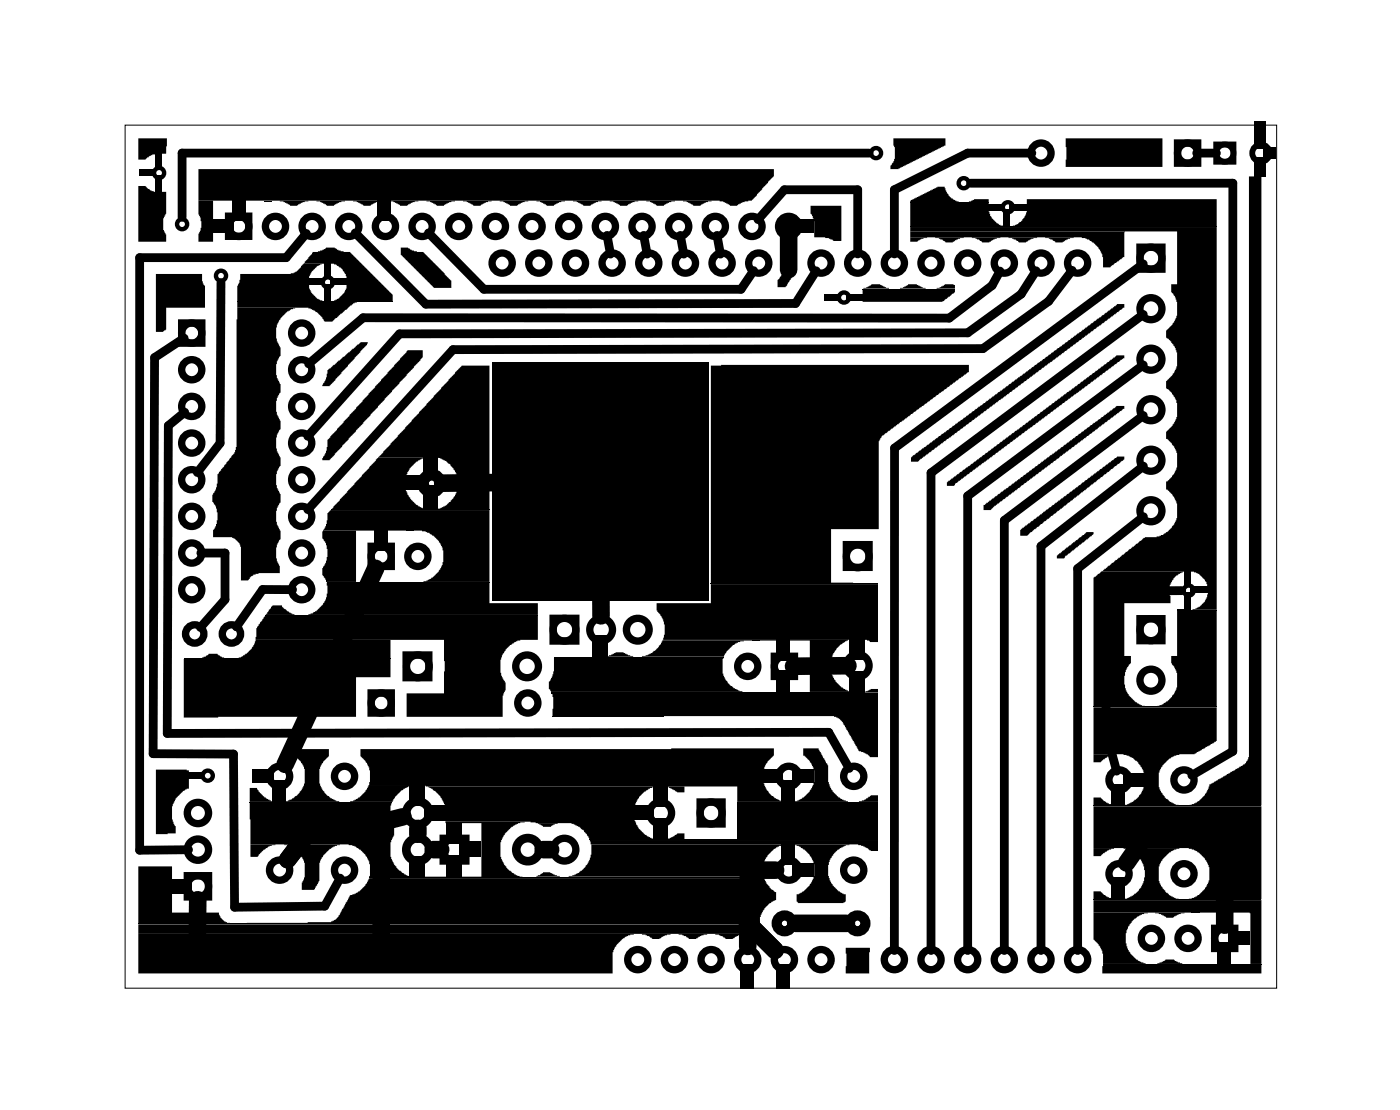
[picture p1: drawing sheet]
<svg xmlns="http://www.w3.org/2000/svg" width="97mm" height="77mm" viewBox="0 0 97 77" stroke-linecap="round" stroke-linejoin="round" font-family="sans-serif">
<g fill="none" stroke="#000" stroke-width=".07">
<path d="M8.7 8.7h79.8v59.8h-79.8zM63.1 14h5.4M63.1 15.7h21.2M16.4 20.9h10.8M22.9 35.3h11M59.8 20h6.4M12.7 45.6h14.4M17.3 55.6h9.9M18.4 42.6h18.9M22.6 40.3h11.3M38.2 48h20.9M38.2 48h22.6"/>
<path d="M38.3 49.6h7.7M38.4 45.5h11.7M40.9 58.2h19.9M49.3 40.4h11.5M51.1 55.6h9.7M75.8 49h8.5M75.8 55.8h11.6M81.6 42.3h2.7M9.6 64h43.1M25.6 60.8h27.4M36.9 60.8h16M75.8 62.3h11.6"/>
<path d="M76.4 66.8h11"/>
</g>
<g fill="#000">
<path d="M9.6 9.6h2l-.1 1.1h-.7l-.5 .1-.2 .3h-.5zM9.6 12.9h.5l.1 .2 .5 .2h.8v1.5l-.2 .3v.8l.2 .3v.5h-1.9zM9.6 11.7h1.2v.5h-1.2zM10.8 10.5h.4v1.3h-.4zM10.8 12.1h.4v1.2h-.4zM10.8 19h3.2v.5l.2 .3v1.5h-2.7v1.5l-.2 .2h-.5zM13.7 11.7h39.9v.5l-.4 .4v.1l-1.1 1.2-.7 .1-.3 .3h-.5l-.5-.3-.2-.1h-36.2zM13.7 13.9h1.1v2.8h-1.1v-.5l.3-.4-.1-.7-.2-.2zM14.7 15.2h1.5v.9h-1.5zM16.1 13.8h.9v1.5h-.9zM18.3 13.9l.5 .1zM19.4 13.9l2 .1h-.4l-.4 .3h-.5l-.4-.3z"/>
<path d="M16.6 19h3.6l.4-.2 .4-.5h1.3l-.3 .1-.4 .4-.2 .3v.9l.2 .3 .4 .4 .3 .2h-5.9v-1.1l.2-.2zM21.3 19.3h1.2v.5h-1.2zM21.9 13.9l2 .1h-.4l-.4 .3h-.5l-.1-.2zM22.4 18.2h.5v1.1h-.5zM22.4 19.7h.5v1.2h-.5zM21.7 17.5l.6-.1 .3-.2h.6l.4 .2 .7 .1 2.9 2.9v.5h-4.1l.4-.2 .4-.4 .1-.3v-1l-.4-.5-.5-.2h-2zM22.8 19.3h1.2v.5h-1.2zM24.5 13.9l1.9 .1h-.4l-.3 .3h-.5l-.5-.3zM26.2 13.8h.9v1.5h-.9zM27 13.9l2 .1h-.4l-.4 .3h-.5l-.4-.3zM27.8 17.2h.5l.4 .2 .6 .1 2 1.9v.5h-1.2l-2.3-2.2zM29.5 13.9l2 .1h-.4l-.3 .3h-.5l-.3-.2z"/>
<path d="M32.1 13.9l2 .1h-.4l-.4 .3h-.5l-.4-.3zM34.6 13.9l2 .1h-.4l-.4 .3h-.5v-.1zM37.2 13.9l1.9 .1h-.4l-.3 .3h-.5l-.5-.3zM39.7 13.9l2 .1h-.4l-.4 .3h-.5l-.3-.3zM42.2 13.9l2 .1h-.4l-.3 .3h-.5l-.3-.2zM44.8 13.9l2 .1h-.4l-.4 .3h-.5l-.2-.2zM47.3 13.9l2 .1h-.4l-.4 .3h-.5l-.3-.3zM54.3 17.5h.9v1.3l-.8 1.1h-.5v-.5l.2-.3 .2-.4zM54.9 15.2h1.5v.9h-1.5zM56.2 14.3h2.1v2.4h-.6v-.1l-.5-.2h-.8v-1.1l-.1-.3-.1-.2zM59.8 19.9h.2l.4-.2h.6l.6 .3zM61.9 9.6h3.6v.5l-3.2 1.6h-.6v-.2l.3-.5z"/>
<path d="M62.4 19.9h.2l.3-.2h.6l.6 .3zM63.1 14.1h5.4v.6l.1 .3 .5 .5 .4 .2h-6.4zM63.1 15.7h21.2v26.5h-1.7l.5-.2 .3-.2 .3-.6v-.6l-.1-.3-.5-.5-.4-.2h-6.4l1-.8 .3-.2 .2-.2h.1l.1-.2h.1l.2-.2 .3-.1 .1-.2h.1l.2-.2h.1l.1-.2 .9-.1 .8-.3 .5-.5 .2-.5-.1-1.2-.2-.4-.4-.4h-.1v-.5h.1l.3-.3 .4-.7-.1-1.2-.3-.5-.3-.3h-.1v-.5l.5-.4 .3-.6-.1-1.2-.3-.5-.4-.3v-.5l.5-.4 .3-.6v-1l-.1-.3-.3-.4-.4-.3v-.5l.5-.4 .3-.6v-1l-.2-.4-.2-.2v-.6h.4v-3.7h-18.5zM63.1 16h14.9l-.1 1.8-.7 .4-.3 .3h-.5v-.7l-.3-.6-.6-.6-.5-.2h-11.9zM63.1 16.4l1.1 .1h-.4l-.2 .2h-.5zM64.8 16.4l2 .1h-.4l-.4 .3h-.5l-.2-.2zM63.1 13.9l1.9-1h.5l.2 .6 .4 .4 .3 .1h-3.3zM64.9 19.9h.2l.4-.2h.7v.3zM67.3 16.4l2 .1h-.4l-.3 .3h-.5l-.2-.2zM67.1 14h.2l.2-.2h1v.2zM68.4 14.1h1.2v.5h-1.2zM69.5 14.5h.5v1.2h-.5z"/>
<path d="M69.9 16.4l2 .1h-.4l-.4 .3h-.5l-.2-.2zM69.9 14.1h1.3v.5h-1.3zM71.2 13.8h13.1v1.9h-14.1l.5-.3 .3-.3 .2-.4zM72.4 16.4l2 .1h-.4l-.4 .3h-.5l-.2-.2zM73.8 9.6h6.8v2h-6.8zM86.5 12.2h.9v43.6h-5l.5-.2 .6-.5 .3-.5v-.3l.3-.1 .3-.2 1.8-1 .3-.5zM86.9 8.4h.8v1.9h-.8zM86.9 10.9h.8v1.3h-.8zM87.6 10.2h.8v.8h-.8zM16.4 20.9l8.3 .1h-.1l-.3 .2-1.3 1.1h-.5l-.2-.3-.3-.4-.6-.3h-5zM16.4 21.3h4.1l-.6 .3-.5 .4-.3 .7v.8l.3 .6v.6h-.1l-.2 .5v.8l.3 .6v.6l-.1 .1-.2 .5v.7l.3 .6v.7h-.1l-.2 .5v.8l.3 .6v.6h-.1l-.2 .6v.7l.3 .6v.6l-.1 .1-.2 .5v.8l.3 .6v.6h-.1l-.2 .5v.8l.3 .5v.5h-1.5l-.5 .2-.2 .3h-.5v-2.3l-.1-.3-.5-.4h-1.3v-.5l.2-.2 .1-.4v-.6l-.1-.4-.3-.3v-.5l.3-.5 .1-.9 .8-1 .1-.3 .2-.2 .2-.4zM22.4 36.8h2.3v3.5h-2.1l-.1-.2-.2-.2v-.5l.3-.6 .1-.8-.1-.4-.3-.3z"/>
<path d="M22.7 35.5l.2-.2h11v5h-4.6l.8-.4 .4-.4 .2-.6v-1l-.3-.4-.3-.4-.3-.2-.6-.1h-6.8l.2-.5zM22.7 25.6l2.3-1.9h.5l-.1 .2-.4 .4v.1l-.4 .4v.1l-.5 .4v.1l-1.3 1.4h-.5l.3-.7zM25.9 36.7h1v1.5h-1zM26.1 31.8l.1-.1h3.2l-.6 .3-.4 .4-.3 .9v.7l.3 .6 .4 .4 .6 .3h-6.4l.1-.2 .5-.4v-.1l.5-.5v-.1l1.9-2.1zM28 33h1.7v.9h-1.7zM28.2 36.8h.5zM28.2 24.3h1.1v.5l-3.1 3.3v.1l-.5 .5v.1l-.5 .4v.1l-.5 .5v.1l-.5 .5v.1l-.5 .4v.1l-.5 .4v.1l-.4 .4h-.5v-.2l.3-.5 .1-.7 2.8-3.1v-.1l.5-.4 .4-.6 .5-.4v-.1l.4-.4 .4-.6 .5-.4zM29.3 31.6h1v1.7h-1zM29.3 33.6h1v1.7h-1zM31.5 25.8l.5-.5h1.9v10h-3.5l.5-.3 .2-.2h.1v-.1l.3-.3 .2-.6v-.6l-.2-.6-.3-.5-.7-.4h-4.3l.9-.9v-.1l.5-.4v-.1l.5-.5v-.1l.4-.4v-.1l.5-.5v-.1l.5-.4v-.1l.6-.5v-.1l.5-.4v-.1l.5-.5v-.1l.4-.4zM34.1 25.1h15v16.5h-15zM49.3 25.3h17.8v.5l-.6 .4-1.1 .9-.3 .1-1.1 .9-.3 .1-1.1 .9-.2 .1-.9 .8-.4 .2-.1 .2-.1 .2v6.1h-3.3v3.7h1.5h-9.8z"/>
<path d="M57.1 20.4h1.2v.4h-1.2zM58.6 20.4h1.2v.4h-1.2zM59.8 20h6.4v.3l-.9 .6h-5.5zM73.3 38.4l1.7-1.3h.1l.2-.2h.5v.1l-.2 .2h-.1l-1.3 1.1-.4 .2-.1 .2h-.5zM75.8 40h.1l.4-.4h5.7l-.6 .4-.3 .5v1.3h-3.2v3.6h.5v.6l-.2 .1-.2 .5-.1 .8 .3 .8 .5 .4 .6 .4h-3.5zM65.7 33.4l3.1-2.3 1.5-1.2 .3-.1 3.3-2.6 .3-.1 3.2-2.5h.5v.2l-.2 .1-3 2.3-.2 .1-3 2.3-.2 .1-3 2.3-1.1 .7-.1 .2-.9 .6-.1 .2h-.5zM68.2 35l.9-.6 .5-.5 .2-.1 3-2.3 .2-.1 2.8-2.1 .2-.1 .5-.5 .7-.4 .2-.2h.5v.2l-1.7 1.2-.2 .3-2.5 1.8-.2 .2-2.5 1.8-.2 .2-.3 .2-1.3 1h-.1l-.2 .3h-.5zM63.2 31.6l1.8-1.2 .3-.3 .2-.1 .9-.8 .3-.1 1.1-.9 .3-.1 1.1-.9 .2-.1 1.1-1 .3-.1 1.1-.9 .3-.1 1.1-.9 .2-.1 1.2-.9 .2-.1 1.1-.9 .3-.1 1.1-.9h.5v.2l-1.5 1.1-.1 .1-.3 .1-3.1 2.5-.3 .1-3.1 2.4-.3 .1-3.3 2.6-.3 .1-1.3 1.1-.5 .3-.2 .2h-.5v-.3zM70.7 36.7l6.5-5 .2-.1h.5v.2l-.1 .1-.6 .4-1.5 1.3h-.1l-1.3 1.1-.3 .1-1.3 1.1-.3 .2-1.2 1h-.5zM82.1 39.5h.5v1.2h-.5zM10.8 53.3l2.3 .1v1.2l-.4 .2-.5 .5-.3 .6v.9l.2 .4h.1v.5l-1.4 .1zM12.7 45.7h14.4v1.2h-2.4v2.8h-12z"/>
<path d="M13 53.5h1.2v.5h-1.2zM14 45.6l.3-.1 .2-.2h.6l.4 .3zM17.3 54.6h.5l.1 .2 .4 .5 .7 .3h-1.7zM17.3 55.6h9.9l-.1 .2v1l.2 .5v.6l-.2 .5v1l.2 .5 .4 .4 .5 .4 .4 .1h-3v-.9l-.2-.5-.4-.5-.6-.3-7-.1zM17.4 58.5l1.7 .1-.5 .1-.5 .4-.2 .3h-.5zM17.5 53.3h1.5v.9h-1.5zM17.7 44.3h9.4v1.3h-10.6l.6-.3 .4-.4zM18.4 42.7h18.9v1.6l-1.5 .1-.5 .3-.5 .7-.1 .3v.9l.2 .5 .1 .2v.5l-.2 .4v1.5h-6.6v-1.7h2.6v-3.7h-13.1l.1-.8zM18.9 54.1h.9v1.5h-.9zM18.8 42l.7-.1 .2 .3 .7 .4h-2zM19.7 58.5l3.9 .1h-.4l-.4 .2-.5 .6-.2 .4v1.2l-.3 .6-.9 .1v-.6l.2-.3v-1.2l-.4-.6h-.1l-.3-.3zM20.5 51.9h2.3v.5l-.4 .4-.3 .5v1l.2 .4 .4 .5 .8 .4h-3.8l.5-.2 .4-.2 .3-.5 .2-.4v-1l-.2-.5-.4-.4z"/>
<path d="M22.6 40.4h11.3v1.4h3.4v.8h-15.9l.5-.2 .6-.7 .2-.6zM24.3 55.5h.2l.4-.2 .4-.5 .2-.4h3.2l-.4 .1-.5 .2-.4 .5-.2 .4zM28.4 59.3h1.1v1.5h-1.1zM28.4 54.3h1.1v1.5h-1.1zM29.4 55.8h1.5v1.1h-1.5zM29.7 54.5h15.7l-.5 .1-.6 .6-.3 .5-.1 .4 .1 .8 .2 .5 .5 .4 .6 .3h-4.5v-.2l-.4-.4-.8-.5h-2.5l-.3-.1h-5.9v-1l-.2-.4-.5-.7zM30.9 56.9h5.5l-.5 .1-.5 .3-.4 .4-.3 .7v1l.2 .5 .6 .6 .7 .3h-6.9l4.1-.1v-3.7h-2.5zM30.9 56.9h1.1v1.6h-1.1zM30.9 59.2h1.1v1.5h-1.1zM31.8 58.3h1.6v1.1h-1.6zM37.3 57l1.3 .1h-.2l-.2 .2h-.6zM38.2 48h22.6v4.5h-.5l-.2-.2-.3-.2a.36 .36 0 0 1-.4-.3l-1-1.8-.3-.2-.3-.2h-19.5v-1.3z"/>
<path d="M38.4 45.6h11.7v1.1l.2 .4 .5 .6 .6 .2h-13.2l-.2-.2v-.5h.1l.3-.7zM40.9 58.2h19.9v.8h-.5l-.2-.2-.6-.3h-18.6zM41 58.5l13.3 .1h-.3l-.4 .2-.5 .6-.2 .4v.9h-13.5l.7-.2 .6-.6 .3-.7zM41.1 44h1v1.5h-1zM41.9 45.4h.5l.3-.2h.5l.7 .3zM43.8 55.8h1.5v1h-1.5zM45.2 54.4h1v1.5h-1zM45.2 56.7h1v1.4h-1zM44.5 45.4h.4l.5-.3 .4-.5 .1-.2h5.6l-.7 .3-.5 .4-.1 .4zM45.9 44.3h13.1l-.4 .1-.7 .5-.3 .8v.9l.2 .5 .5 .5 .6 .3h-2.8v-3.5zM46.2 54.5h1.2v.4h-.5l-.1-.2zM25 51.9l28.6-.1v.6l-.4 .4-.3 .5v1l.2 .4 .4 .5 .8 .4h-3.2v-1.1h-21.6l-.4-.1h-3.5v-1l-.3-.7-.3-.3z"/>
<path d="M46.2 58.1l.3-.1 .4-.3h.5v.4zM45.5 41.8h3.8v-1.3h11.5v4h-.5l-.1-.1-.3-.1h-13.9l.1-.3v-.7l-.2-.6-.4-.4zM51.1 55.6h9.7v2.5h-9.7zM52.1 44.4h.5zM52.8 53.3h1.4v.9h-1.4zM53.8 44.3h.9v1.5h-.9zM53.8 46.5h.9v1.4h-.9zM54.1 58.4h1v1.5h-1zM54.1 54.1h1v1.5h-1zM54.9 59.8h1.5v.9h-1.5zM54.9 53.3h1.5v.9h-1.5zM54.9 58.5h4l-.9 .4-.5 .6-.1 .4v.8l.1 .3 .2 .3 .4 .5 .5 .2v.5l-3.3 .1-.1-.1v-.5l.5-.2 .4-.5 .3-.4v-1l-.2-.5-.4-.5-.4-.3z"/>
<path d="M55.7 51.8h1l.7 1.2v1.2l.2 .5 .5 .6 .7 .3h-3.7l.5-.2 .5-.5 .3-.7v-1l-.3-.5-.3-.3h-.1zM58.8 44.2h1.1v1.5h-1.1zM58.8 46.5h1.1v1.5h-1.1zM59.7 40.4h1.1zM59.7 47.9h.3l.3-.2h.5v.3zM59.5 55.5l.5-.1 .3-.3h.5v.5zM75.8 49h8.5v2.3l-1.5 1h-1.1l-.5 .2-.6 .5-.3 .4v1.1l.2 .4 .6 .7 .6 .2h-3.8l.6-.2 .6-.6 .2-.7v-.8l-.4-.7-.7-.4-.3-.1h-2.1zM75.8 52.3h1.4l-.5 .1-.4 .4h-.5zM75.8 55.3h.5l.3 .3 .6 .2h-1.4zM75.8 55.9h11.6v6.4h-5l.7-.3 .4-.4 .3-.6v-.9l-.2-.5-.5-.5-.5-.3h-6.8zM75.8 58.8h1.4l-.5 .1-.4 .4h-.5zM77 54.3h1v1.5h-1z"/>
<path d="M77.8 53.6h1.5v.9h-1.5zM77.9 58.8h3.8l-.7 .3-.4 .4-.3 .5v1l.2 .4 .6 .7 .6 .2h-3.8l.6-.2 .6-.6 .2-.5v-.7l-.1-.4-.3-.6-.4-.3zM81.6 42.2h.5zM81.6 42.3h2.7v6.7h-4.1l.7-.4 .5-.5 .2-.5v-1l-.2-.4-.2-.2v-.6h.4zM82.1 41h.5v1.2h-.5zM82.5 40.6h1.2v.5h-1.2zM9.6 60h2.3v3.2h3.3l.1 .4 .2 .2 .4 .2h-6.3zM9.6 64h43.1v.8l-43.1-.1zM9.6 64.7l34.3 .1h-.2l-.4 .1-.7 .7-.1 .4v1.4h-32.9zM11.8 60.9h1.5v1h-1.5zM17.1 63.9h5.8l.6-.4 .7-1.2a.45 .45 0 0 1 .4-.4l.3-.1 .4-.5 .3-.5h27.4l.3 .7 .5 .3v.6l-.5 .2-.3 .3-.3 .6v.5zM37.2 60.7l.2-.1 .2-.2h.5l.7 .3z"/>
<path d="M44.5 64.7l2 .1h-.4l-.4 .3h-.5l-.2-.2zM47 64.7l2 .1h-.4l-.4 .3h-.5l-.2-.2zM49.6 64.7l1.9 .1h-.4l-.3 .3h-.5l-.2-.2zM51.3 66.8h.9v1.7h-.9zM53.8 66.8h.9v1.7h-.9zM58.6 65.7h1.7l-.1 1.7h-1.6zM75.8 61.8h.5l.3 .3 .6 .2h-1.4zM75.8 62.4h11.6v4.4h-.8v-3.6h-10.8zM75.8 63.2h3.7l-.4 .1-.5 .3-.4 .6-.2 .5v.7l.2 .5 .5 .6 .7 .3h-3v-.9l-.3-.5-.3-.3zM76.4 66.8h11v.6h-11zM77 60.8h1v1.5h-1zM80 63.2l2.1 .1h-.4l-.4 .3h-.5l-.3-.3z"/>
<path d="M80.2 66.7h.3l.3-.2h.6v.1l.5 .2zM82.6 63.2l.5 .1zM84.3 65.3h1v1.5h-1zM85.1 64.5h1.5v1h-1.5z"/>
</g>
<g fill="#000">
<circle cx="17.6" cy="23.3" r=".95"/>
<circle cx="32.1" cy="27.3" r=".95"/>
<circle cx="51.3" cy="27.3" r=".95"/>
<circle cx="82.3" cy="37.6" r=".95"/>
<circle cx="40.3" cy="56" r=".95"/>
</g>
<g fill="none" stroke="#000" stroke-width=".51">
<path d="M15.8 15h1.4v1.4h-1.4zM79 17.1h1.5v1.5h-1.5zM81.6 9.9h1.4v1.4h-1.4zM12.6 22.4h1.4v1.4h-1.4zM25.7 37.8h1.4v1.4h-1.4zM58.6 37.7h1.6v1.6h-1.6zM25.7 48h1.4v1.4h-1.4zM28.1 45.4h1.6v1.6h-1.6zM30.7 58.1h1.6v1.6h-1.6zM38.3 42.8h1.6v1.6h-1.6zM48.5 55.6h1.5v1.5h-1.5zM53.7 45.5h1.4v1.4h-1.4z"/>
<path d="M79 42.9h1.5v1.5h-1.5zM13 60.7h1.5v1.4h-1.5zM84.2 64.3h1.4v1.4h-1.4z"/>
<circle cx="16.6" cy="15.7" r=".7"/>
<circle cx="19.1" cy="15.7" r=".7"/>
<circle cx="21.6" cy="15.7" r=".7"/>
<circle cx="24.2" cy="15.7" r=".7"/>
<circle cx="26.7" cy="15.7" r=".7"/>
<circle cx="29.3" cy="15.7" r=".7"/>
<circle cx="31.8" cy="15.7" r=".7"/>
<circle cx="34.3" cy="15.7" r=".7"/>
<circle cx="34.8" cy="18.2" r=".7"/>
<circle cx="36.9" cy="15.7" r=".7"/>
<circle cx="37.3" cy="18.2" r=".7"/>
<circle cx="39.4" cy="15.7" r=".7"/>
<circle cx="39.9" cy="18.2" r=".7"/>
<circle cx="42" cy="15.7" r=".7"/>
<circle cx="42.4" cy="18.2" r=".7"/>
<circle cx="44.5" cy="15.7" r=".7"/>
<circle cx="45" cy="18.2" r=".7"/>
<circle cx="47" cy="15.7" r=".7"/>
<circle cx="47.5" cy="18.2" r=".7"/>
<circle cx="49.6" cy="15.7" r=".7"/>
<circle cx="50" cy="18.2" r=".7"/>
<circle cx="52.1" cy="15.7" r=".7"/>
<circle cx="52.6" cy="18.2" r=".7"/>
<circle cx="54.6" cy="15.7" r=".7"/>
<circle cx="56.9" cy="18.2" r=".7"/>
<circle cx="59.4" cy="18.2" r=".7"/>
<circle cx="62" cy="18.2" r=".7"/>
<circle cx="64.5" cy="18.2" r=".7"/>
<circle cx="67.1" cy="18.2" r=".7"/>
<circle cx="69.6" cy="18.2" r=".7"/>
<circle cx="72.1" cy="18.2" r=".7"/>
<circle cx="72.1" cy="10.6" r=".7"/>
<circle cx="74.7" cy="18.2" r=".7"/>
<circle cx="79.8" cy="17.9" r=".76"/>
<circle cx="82.3" cy="10.6" r=".7"/>
<circle cx="13.3" cy="35.8" r=".7"/>
<circle cx="13.3" cy="38.3" r=".7"/>
<circle cx="13.3" cy="30.7" r=".7"/>
<circle cx="13.3" cy="33.2" r=".7"/>
<circle cx="13.3" cy="28.2" r=".7"/>
<circle cx="13.3" cy="25.6" r=".7"/>
<circle cx="13.3" cy="23.1" r=".7"/>
<circle cx="20.9" cy="35.8" r=".7"/>
<circle cx="20.9" cy="33.2" r=".7"/>
<circle cx="20.9" cy="38.3" r=".7"/>
<circle cx="20.9" cy="28.2" r=".7"/>
<circle cx="20.9" cy="30.7" r=".7"/>
<circle cx="20.9" cy="25.6" r=".7"/>
<circle cx="20.9" cy="23.1" r=".7"/>
<circle cx="26.4" cy="38.5" r=".7"/>
<circle cx="29" cy="38.5" r=".7"/>
<circle cx="59.4" cy="38.5" r=".79"/>
<circle cx="79.8" cy="21.4" r=".76"/>
<circle cx="79.8" cy="28.4" r=".76"/>
<circle cx="79.8" cy="24.9" r=".76"/>
<circle cx="79.8" cy="31.9" r=".76"/>
<circle cx="79.8" cy="35.4" r=".76"/>
<circle cx="13.3" cy="40.9" r=".7"/>
<circle cx="13.5" cy="43.9" r=".64"/>
<circle cx="13.7" cy="56.3" r=".74"/>
<circle cx="13.7" cy="58.9" r=".74"/>
<circle cx="16" cy="43.9" r=".64"/>
<circle cx="19.4" cy="53.8" r=".7"/>
<circle cx="20.9" cy="40.9" r=".7"/>
<circle cx="23.9" cy="53.8" r=".7"/>
<circle cx="26.4" cy="48.7" r=".7"/>
<circle cx="29" cy="46.2" r=".79"/>
<circle cx="31.5" cy="58.9" r=".79"/>
<circle cx="36.5" cy="46.2" r=".79"/>
<circle cx="36.6" cy="48.7" r=".7"/>
<circle cx="39.1" cy="58.9" r=".79"/>
<circle cx="39.1" cy="43.6" r=".79"/>
<circle cx="41.7" cy="43.6" r=".79"/>
<circle cx="44.2" cy="43.6" r=".79"/>
<circle cx="45.8" cy="56.3" r=".76"/>
<circle cx="49.3" cy="56.3" r=".76"/>
<circle cx="51.8" cy="46.2" r=".7"/>
<circle cx="54.4" cy="46.2" r=".7"/>
<circle cx="54.7" cy="53.8" r=".7"/>
<circle cx="59.2" cy="53.8" r=".7"/>
<circle cx="59.4" cy="46.1" r=".79"/>
<circle cx="77.5" cy="54" r=".7"/>
<circle cx="79.8" cy="47.1" r=".76"/>
<circle cx="79.8" cy="43.6" r=".76"/>
<circle cx="82" cy="54" r=".7"/>
<circle cx="13.7" cy="61.4" r=".74"/>
<circle cx="19.4" cy="60.3" r=".7"/>
<circle cx="23.9" cy="60.3" r=".7"/>
<circle cx="44.2" cy="66.5" r=".7"/>
<circle cx="46.7" cy="66.5" r=".7"/>
<circle cx="49.3" cy="66.5" r=".7"/>
<circle cx="51.8" cy="66.5" r=".7"/>
<circle cx="54.4" cy="66.5" r=".7"/>
<circle cx="54.7" cy="60.3" r=".7"/>
<circle cx="56.9" cy="66.5" r=".7"/>
<circle cx="59.2" cy="60.3" r=".7"/>
<circle cx="62" cy="66.5" r=".7"/>
<circle cx="64.5" cy="66.5" r=".7"/>
<circle cx="67.1" cy="66.5" r=".7"/>
<circle cx="69.6" cy="66.5" r=".7"/>
<circle cx="72.1" cy="66.5" r=".7"/>
<circle cx="74.7" cy="66.5" r=".7"/>
<circle cx="77.5" cy="60.5" r=".7"/>
<circle cx="79.8" cy="65" r=".7"/>
<circle cx="82" cy="60.5" r=".7"/>
<circle cx="82.3" cy="65" r=".7"/>
<circle cx="84.9" cy="65" r=".7"/>
</g>
<g fill="none" stroke="#000" stroke-width=".4">
<path d="M84.3 10h1.2v1.2h-1.2z"/>
<circle cx="84.9" cy="10.6" r=".6"/>
<circle cx="87.4" cy="10.6" r=".6"/>
</g>
<g fill="none" stroke="#000" stroke-width=".7" stroke-linecap="butt">
<circle cx="54.4" cy="64" r=".55"/>
<circle cx="59.4" cy="64" r=".55"/>
</g>
<circle cx="29.9" cy="33.5" r=".6" fill="none" stroke="#000" stroke-width=".8" stroke-linecap="butt"/>
<g fill="none" stroke="#000" stroke-width=".6">
<circle cx="29" cy="56.3" r=".8"/>
<circle cx="29" cy="58.9" r=".8"/>
<circle cx="36.6" cy="58.9" r=".8"/>
</g>
<g fill="none" stroke="#000" stroke-width=".3">
<circle cx="11" cy="12" r=".35"/>
<circle cx="12.6" cy="15.5" r=".35"/>
<circle cx="15.3" cy="19.1" r=".35"/>
<circle cx="22.7" cy="19.6" r=".35"/>
<circle cx="60.7" cy="10.6" r=".35"/>
<circle cx="66.8" cy="12.7" r=".35"/>
<circle cx="69.8" cy="14.4" r=".35"/>
<circle cx="58.5" cy="20.6" r=".35"/>
<circle cx="14.4" cy="53.7" r=".35"/>
<circle cx="82.4" cy="40.9" r=".35"/>
</g>
<g fill="none" stroke="#000" stroke-width=".61">
<path d="M15.3 19.6v11.1l-1.6 2M21.2 16.2l-1.4 1.7h-10.1v41h3.4M24.6 16.1l4.9 5 25.6-.1 1.5-2.2M29.7 16.1l3.8 3.9h17.8l.9-1.2M42.1 16.3l.2 1.3M44.6 16.3l.2 1.3M47.1 16.3l.3 1.3M49.7 16.3l.2 1.3M52.5 15.2l1.9-2.1h5v4.5M60.2 10.6h-47.6v4.4M67.3 12.7h18.1v39.4l-2.8 1.6M69.3 18.8l-.6 1-2.9 2.2h-40.6l-3.8 3.2"/>
<path d="M71.5 10.6h-4.4l-5.1 2.5v4.5M71.8 18.8l-1 1.6-3.7 2.7h-39.4l-6.4 7.1M74.3 18.7l-1.6 2.2-4.6 3.3h-36.7l-10.1 11.1M79.2 18.3l-17.2 12.7v34.9M82.9 10.6h1.4M12.8 23.4l-2.1 1.4-.1 27.4h5.6l.1 10.7 6.2-.1 1.1-2M12.8 28.6l-1.1 .9-.1 21.3 45.8-.1 1.4 2.5M13.9 38.3h1.7v3.2l-1.7 2M79.2 25.3l-12.1 9.1v31.5M79.2 21.8l-14.7 11v33.1M79.2 28.8l-9.6 7.3v29.8M79.2 32.3l-7.1 5.5v28.1"/>
<path d="M79.2 35.8l-4.5 3.6v26.5M20.3 40.9l-2.1-.1-1.8 2.6M81.9 40.9l-5.3 .1 .1 9.7 .7 2.7"/>
</g>
<g fill="none" stroke="#000" stroke-width="1.2">
<path d="M54.6 15.7v3M26 39.4l-6.2 13.6M34.2 33.4l-3.5 .1M26.4 57v9.4h-12.7v-4.1M27.9 56.6l-1.4 .3-4.7 .1-1.9 2.6 2-2.6M29 57.4v.4M30 58.9h.5M37.6 58.9h.6M41.6 41.5v1.2M58.8 46.1l-3.8 .1M78.1 59.8l1.7-2.5h5.1v6.8M51.8 63.9v1.7"/>
<path d="M53.7 60.3h-1.8l-.1 3.6 1.9 1.9M55.1 64h3.6"/>
</g>
</svg>
